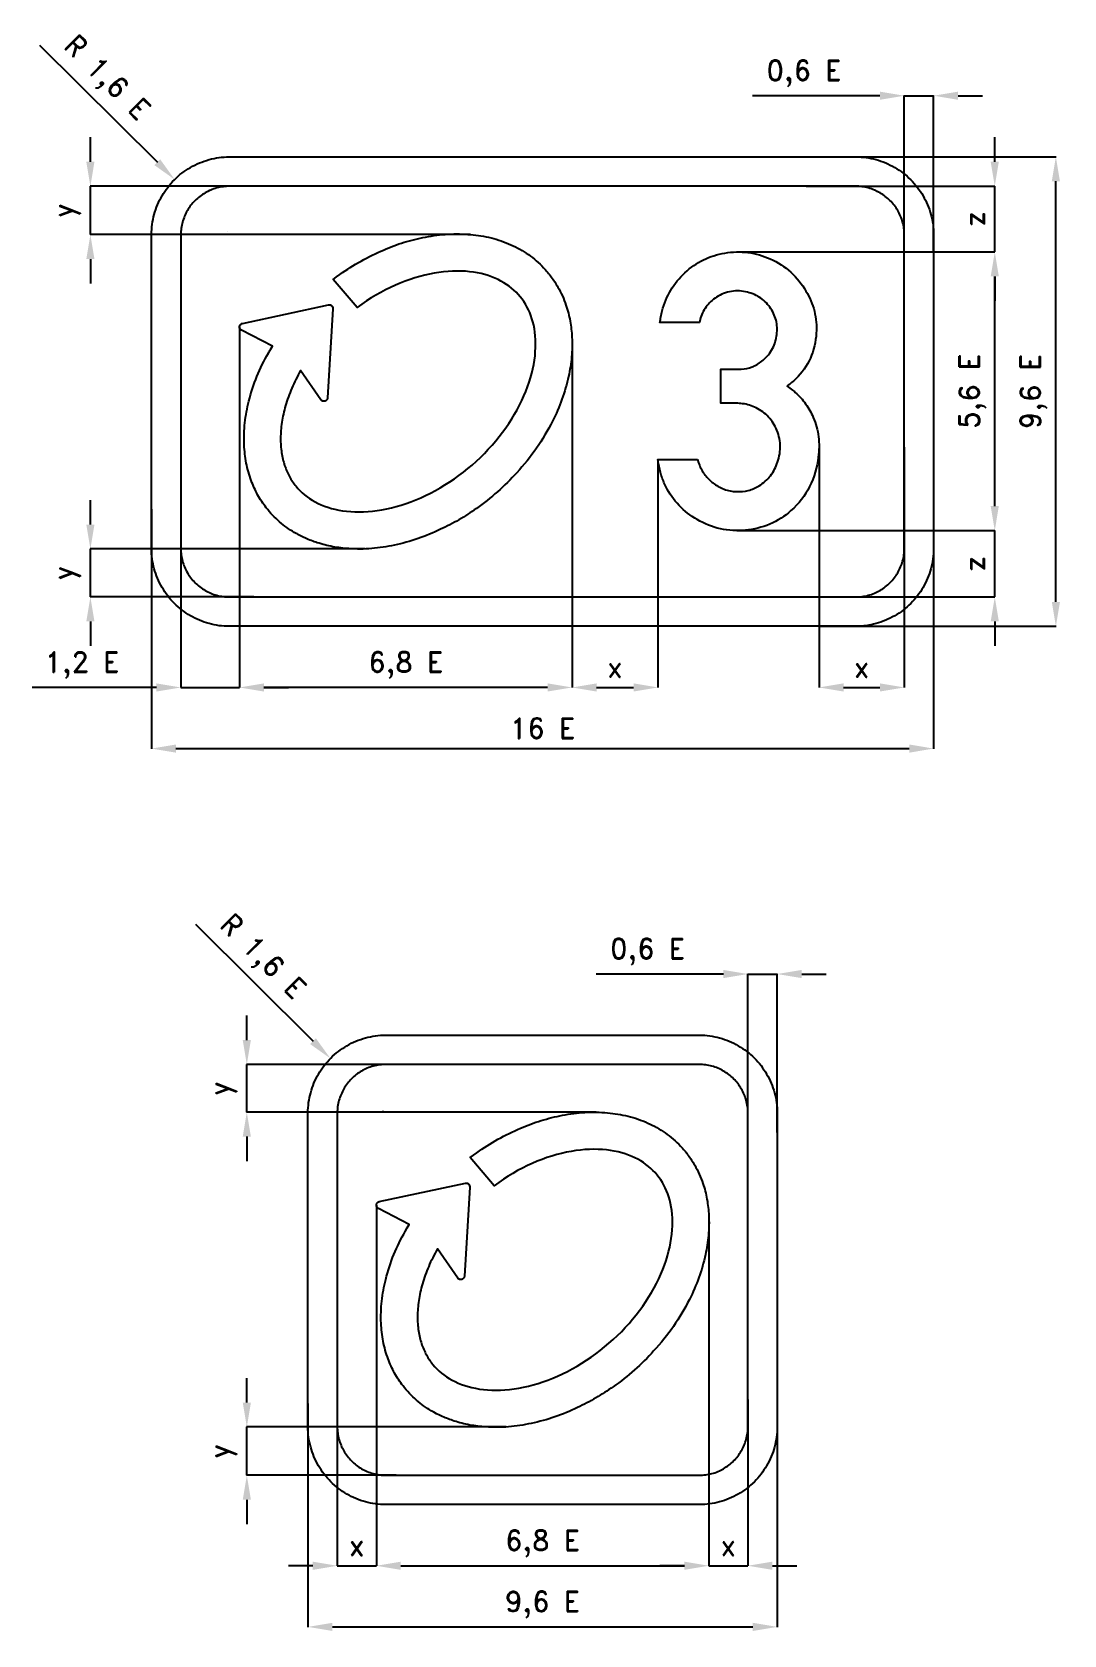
# Model space of a CAD drawing. Header units: millimetres. Extents: x -314 to 953, y 1822 to 3788.
import ezdxf

# ---------------------------------------------------------------- set-up
doc = ezdxf.new("R2010")
doc.units = ezdxf.units.MM
doc.header["$LTSCALE"] = 5
doc.layers.add('Kóty', color=2, linetype='Continuous')
doc.layers.add('Značka', color=7, linetype='Continuous')
doc.styles.get("Standard").update_dxf_attribs({"font": 'romand.shx', "height": 25})
doc.dimstyles.get("Standard").update_dxf_attribs({"dimtxt": 25, "dimasz": 30, "dimexe": 0.18, "dimexo": 0.0625, "dimgap": 12.5, "dimtad": 1, "dimdec": 0, "dimzin": 0, "dimdsep": 46, "dimtxsty": 'Standard', "dimcen": 0.09, "dimadec": 0, "dimazin": 0, "dimtfac": 1, "dimtdec": 0, "dimtofl": 0, "dimtmove": 0, "dimatfit": 3, "dimfxl": 1, "dimtolj": 1, "dimtzin": 0, "dimarcsym": 0})

msp = doc.modelspace()

# ---------------------------------------------------------------- texts
at = {"layer": 'Kóty', "char_height": 25, "attachment_point": 5, "rotation": 90}
for insert in [(-271.4, 3569.3), (-271.4, 3124.5)]:
    msp.add_mtext('\\A1;y', dxfattribs=dict(at, insert=insert))

# ---------------------------------------------------------------- blocks, each defined once
blk = doc.blocks.new('*D0')
at = {"layer": 'Defpoints', "color": 0, "transparency": 16777216}
for p in [(-138.8, 3607.2), (-74.3, 3543)]:
    blk.add_point(p, dxfattribs=at)
at = {"layer": 'Kóty', "color": 0, "lineweight": -2, "transparency": 16777216}
for p, q in [((-304.5, 3772.1), (-160, 3628.3)), ((-74.4, 3543), (-74.2, 3543)), ((-74.3, 3542.9), (-74.3, 3543.1))]:
    blk.add_line(p, q, dxfattribs=at)
at = {"layer": 'Kóty', "color": 0, "transparency": 16777216}
blk.add_solid([(-156.5, 3631.9), (-163.6, 3624.8), (-138.8, 3607.2)], dxfattribs=at)
at = {"layer": 'Kóty', "color": 0, "transparency": 16777216, "insert": (-223.6, 3730.2), "char_height": 25, "attachment_point": 5, "rotation": 315.1372}
blk.add_mtext('\\A1;R 1,6 E', dxfattribs=at)
blk = doc.blocks.new('*D2')
at = {"layer": 'Defpoints', "color": 0, "transparency": 16777216}
for p in [(550.7, 3518.4), (867.8, 3518.4), (551.4, 3176.5)]:
    blk.add_point(p, dxfattribs=at)
at = {"layer": 'Kóty', "color": 0, "lineweight": -2, "transparency": 16777216}
for p, q in [((550.7, 3518.4), (868, 3518.4)), ((867.8, 3206.5), (867.8, 3488.4)), ((551.4, 3176.5), (868, 3176.5))]:
    blk.add_line(p, q, dxfattribs=at)
at = {"layer": 'Kóty', "color": 0, "transparency": 16777216}
for points in [[(862.8, 3488.4), (872.8, 3488.4), (867.8, 3518.4)], [(862.8, 3206.5), (872.8, 3206.5), (867.8, 3176.5)]]:
    blk.add_solid(points, dxfattribs=at)
at = {"layer": 'Kóty', "color": 0, "transparency": 16777216, "insert": (840.4, 3347.4), "char_height": 25, "attachment_point": 5, "rotation": 90}
blk.add_mtext('\\A1;5,6 E', dxfattribs=at)
blk = doc.blocks.new('*D3')
at = {"layer": 'Defpoints', "color": 0, "transparency": 16777216}
for p in [(652.6, 3635), (942.8, 3635), (652.6, 3059)]:
    blk.add_point(p, dxfattribs=at)
at = {"layer": 'Kóty', "color": 0, "lineweight": -2, "transparency": 16777216}
for p, q in [((652.6, 3635), (943, 3635)), ((942.8, 3089), (942.8, 3605)), ((652.6, 3059), (943, 3059))]:
    blk.add_line(p, q, dxfattribs=at)
at = {"layer": 'Kóty', "color": 0, "transparency": 16777216}
for points in [[(937.8, 3605), (947.8, 3605), (942.8, 3635)], [(937.8, 3089), (947.8, 3089), (942.8, 3059)]]:
    blk.add_solid(points, dxfattribs=at)
at = {"layer": 'Kóty', "color": 0, "transparency": 16777216, "insert": (915.4, 3347), "char_height": 25, "attachment_point": 5, "rotation": 90}
blk.add_mtext('\\A1;9,6 E', dxfattribs=at)
blk = doc.blocks.new('*D4')
at = {"layer": 'Defpoints', "color": 0, "transparency": 16777216}
for p in [(349.1, 3401.5), (454.4, 3263.7), (454.4, 2984)]:
    blk.add_point(p, dxfattribs=at)
at = {"layer": 'Kóty', "color": 0, "lineweight": -2, "transparency": 16777216}
for p, q in [((349.1, 3401.5), (349.1, 2983.8)), ((454.4, 3263.6), (454.4, 2983.8)), ((379.1, 2984), (424.4, 2984))]:
    blk.add_line(p, q, dxfattribs=at)
at = {"layer": 'Kóty', "color": 0, "transparency": 16777216}
for points in [[(379.1, 2989), (379.1, 2979), (349.1, 2984)], [(424.4, 2989), (424.4, 2979), (454.4, 2984)]]:
    blk.add_solid(points, dxfattribs=at)
at = {"layer": 'Kóty', "color": 0, "transparency": 16777216, "insert": (401.7, 3009), "char_height": 25, "attachment_point": 5}
blk.add_mtext('\\A1;x', dxfattribs=at)
blk = doc.blocks.new('*D5')
at = {"layer": 'Defpoints', "color": 0, "transparency": 16777216}
for p in [(652.2, 3279), (756.8, 3279), (756.8, 2984)]:
    blk.add_point(p, dxfattribs=at)
at = {"layer": 'Kóty', "color": 0, "lineweight": -2, "transparency": 16777216}
for p, q in [((652.2, 3279), (652.2, 2983.8)), ((756.8, 3279), (756.8, 2983.8)), ((682.2, 2984), (726.8, 2984))]:
    blk.add_line(p, q, dxfattribs=at)
at = {"layer": 'Kóty', "color": 0, "transparency": 16777216}
for points in [[(682.2, 2989), (682.2, 2979), (652.2, 2984)], [(726.8, 2989), (726.8, 2979), (756.8, 2984)]]:
    blk.add_solid(points, dxfattribs=at)
at = {"layer": 'Kóty', "color": 0, "transparency": 16777216, "insert": (704.5, 3009), "char_height": 25, "attachment_point": 5}
blk.add_mtext('\\A1;x', dxfattribs=at)
blk = doc.blocks.new('*D6')
at = {"layer": 'Defpoints', "color": 0, "transparency": 16777216}
for p in [(756.8, 3710), (756.8, 3519.8), (792.8, 3519.8)]:
    blk.add_point(p, dxfattribs=at)
at = {"layer": 'Kóty', "color": 0, "lineweight": -2, "transparency": 16777216}
for p, q in [((726.8, 3710), (570.6, 3710)), ((756.8, 3519.8), (756.8, 3710.1)), ((792.8, 3519.8), (792.8, 3710.1)), ((822.8, 3710), (852.8, 3710))]:
    blk.add_line(p, q, dxfattribs=at)
at = {"layer": 'Kóty', "color": 0, "transparency": 16777216}
for points in [[(726.8, 3715), (726.8, 3705), (756.8, 3710)], [(822.8, 3715), (822.8, 3705), (792.8, 3710)]]:
    blk.add_solid(points, dxfattribs=at)
at = {"layer": 'Kóty', "color": 0, "transparency": 16777216, "insert": (633.7, 3737.3), "char_height": 25, "attachment_point": 5}
blk.add_mtext('\\A1;0,6 E', dxfattribs=at)
blk = doc.blocks.new('*D7')
at = {"layer": 'Defpoints', "color": 0, "transparency": 16777216}
for p in [(-167.2, 3202.7), (792.8, 3202.7), (792.8, 2909)]:
    blk.add_point(p, dxfattribs=at)
at = {"layer": 'Kóty', "color": 0, "lineweight": -2, "transparency": 16777216}
for p, q in [((-167.2, 3202.7), (-167.2, 2908.8)), ((792.8, 3202.7), (792.8, 2908.8)), ((-137.2, 2909), (762.8, 2909))]:
    blk.add_line(p, q, dxfattribs=at)
at = {"layer": 'Kóty', "color": 0, "transparency": 16777216}
for points in [[(-137.2, 2914), (-137.2, 2904), (-167.2, 2909)], [(762.8, 2914), (762.8, 2904), (792.8, 2909)]]:
    blk.add_solid(points, dxfattribs=at)
at = {"layer": 'Kóty', "color": 0, "transparency": 16777216, "insert": (312.8, 2934), "char_height": 25, "attachment_point": 5}
blk.add_mtext('\\A1;16 E', dxfattribs=at)
blk = doc.blocks.new('*D8')
at = {"layer": 'Defpoints', "color": 0, "transparency": 16777216}
for p in [(52.4, 2528.8), (117.1, 2464.3)]:
    blk.add_point(p, dxfattribs=at)
at = {"layer": 'Kóty', "color": 0, "lineweight": -2, "transparency": 16777216}
for p, q in [((-113.3, 2693.7), (31.1, 2549.9)), ((117, 2464.3), (117.2, 2464.3)), ((117.1, 2464.2), (117.1, 2464.4))]:
    blk.add_line(p, q, dxfattribs=at)
at = {"layer": 'Kóty', "color": 0, "transparency": 16777216}
blk.add_solid([(34.6, 2553.5), (27.6, 2546.4), (52.4, 2528.8)], dxfattribs=at)
at = {"layer": 'Kóty', "color": 0, "transparency": 16777216, "insert": (-32.4, 2651.8), "char_height": 25, "attachment_point": 5, "rotation": 315.1342}
blk.add_mtext('\\A1;R 1,6 E', dxfattribs=at)
blk = doc.blocks.new('*D9')
at = {"layer": 'Defpoints', "color": 0, "transparency": 16777216}
for p in [(564.8, 2632.4), (564.8, 2437.8), (600.8, 2437.8)]:
    blk.add_point(p, dxfattribs=at)
at = {"layer": 'Kóty', "color": 0, "lineweight": -2, "transparency": 16777216}
for p, q in [((534.8, 2632.4), (378.6, 2632.4)), ((564.8, 2437.9), (564.8, 2632.6)), ((600.8, 2437.9), (600.8, 2632.6)), ((630.8, 2632.4), (660.8, 2632.4))]:
    blk.add_line(p, q, dxfattribs=at)
at = {"layer": 'Kóty', "color": 0, "transparency": 16777216}
for points in [[(534.8, 2637.4), (534.8, 2627.4), (564.8, 2632.4)], [(630.8, 2637.4), (630.8, 2627.4), (600.8, 2632.4)]]:
    blk.add_solid(points, dxfattribs=at)
at = {"layer": 'Kóty', "color": 0, "transparency": 16777216, "insert": (441.7, 2659.8), "char_height": 25, "attachment_point": 5}
blk.add_mtext('\\A1;0,6 E', dxfattribs=at)
blk = doc.blocks.new('*D10')
at = {"layer": 'Defpoints', "color": 0, "transparency": 16777216}
for p in [(108.8, 2349.1), (516.8, 2336), (516.8, 1906.4)]:
    blk.add_point(p, dxfattribs=at)
at = {"layer": 'Kóty', "color": 0, "lineweight": -2, "transparency": 16777216}
for p, q in [((108.8, 2349), (108.8, 1906.2)), ((516.8, 2336), (516.8, 1906.2)), ((138.8, 1906.4), (486.8, 1906.4))]:
    blk.add_line(p, q, dxfattribs=at)
at = {"layer": 'Kóty', "color": 0, "transparency": 16777216}
for points in [[(138.8, 1911.4), (138.8, 1901.4), (108.8, 1906.4)], [(486.8, 1911.4), (486.8, 1901.4), (516.8, 1906.4)]]:
    blk.add_solid(points, dxfattribs=at)
at = {"layer": 'Kóty', "color": 0, "transparency": 16777216, "insert": (312.8, 1933.8), "char_height": 25, "attachment_point": 5}
blk.add_mtext('\\A1;6,8 E', dxfattribs=at)
blk = doc.blocks.new('*D11')
at = {"layer": 'Defpoints', "color": 0, "transparency": 16777216}
for p in [(24.8, 2105.6), (600.8, 2105.6), (600.8, 1831.4)]:
    blk.add_point(p, dxfattribs=at)
at = {"layer": 'Kóty', "color": 0, "lineweight": -2, "transparency": 16777216}
for p, q in [((24.8, 2105.5), (24.8, 1831.2)), ((600.8, 2105.5), (600.8, 1831.2)), ((54.8, 1831.4), (570.8, 1831.4))]:
    blk.add_line(p, q, dxfattribs=at)
at = {"layer": 'Kóty', "color": 0, "transparency": 16777216}
for points in [[(54.8, 1836.4), (54.8, 1826.4), (24.8, 1831.4)], [(570.8, 1836.4), (570.8, 1826.4), (600.8, 1831.4)]]:
    blk.add_solid(points, dxfattribs=at)
at = {"layer": 'Kóty', "color": 0, "transparency": 16777216, "insert": (312.8, 1858.8), "char_height": 25, "attachment_point": 5}
blk.add_mtext('\\A1;9,6 E', dxfattribs=at)
blk = doc.blocks.new('*D12')
at = {"layer": 'Defpoints', "color": 0, "transparency": 16777216}
for p in [(-50.2, 2521.4), (125.9, 2521.4), (378.6, 2462.9)]:
    blk.add_point(p, dxfattribs=at)
at = {"layer": 'Kóty', "color": 0, "lineweight": -2, "transparency": 16777216}
for p, q in [((-50.2, 2551.4), (-50.2, 2581.4)), ((125.9, 2521.4), (-50.4, 2521.4)), ((378.6, 2462.9), (-50.4, 2462.9)), ((-50.2, 2432.9), (-50.2, 2402.9))]:
    blk.add_line(p, q, dxfattribs=at)
at = {"layer": 'Kóty', "color": 0, "transparency": 16777216}
for points in [[(-55.2, 2551.4), (-45.2, 2551.4), (-50.2, 2521.4)], [(-55.2, 2432.9), (-45.2, 2432.9), (-50.2, 2462.9)]]:
    blk.add_solid(points, dxfattribs=at)
at = {"layer": 'Kóty', "color": 0, "transparency": 16777216, "insert": (-79.4, 2492.1), "char_height": 25, "attachment_point": 5, "rotation": 90}
blk.add_mtext('\\A1;y', dxfattribs=at)
blk = doc.blocks.new('*D13')
at = {"layer": 'Defpoints', "color": 0, "transparency": 16777216}
for p in [(-50.2, 2076.7), (268.2, 2076.7), (133.4, 2017.4)]:
    blk.add_point(p, dxfattribs=at)
at = {"layer": 'Kóty', "color": 0, "lineweight": -2, "transparency": 16777216}
for p, q in [((-50.2, 2106.7), (-50.2, 2136.7)), ((268.2, 2076.7), (-50.4, 2076.7)), ((133.3, 2017.4), (-50.4, 2017.4)), ((-50.2, 1987.4), (-50.2, 1957.4))]:
    blk.add_line(p, q, dxfattribs=at)
at = {"layer": 'Kóty', "color": 0, "transparency": 16777216}
for points in [[(-55.2, 2106.7), (-45.2, 2106.7), (-50.2, 2076.7)], [(-55.2, 1987.4), (-45.2, 1987.4), (-50.2, 2017.4)]]:
    blk.add_solid(points, dxfattribs=at)
at = {"layer": 'Kóty', "color": 0, "transparency": 16777216, "insert": (-79.4, 2047), "char_height": 25, "attachment_point": 5, "rotation": 90}
blk.add_mtext('\\A1;y', dxfattribs=at)
blk = doc.blocks.new('*D14')
at = {"layer": 'Defpoints', "color": 0, "transparency": 16777216}
for p in [(60.8, 2120.5), (108.8, 2120.5), (108.8, 1906.4)]:
    blk.add_point(p, dxfattribs=at)
at = {"layer": 'Kóty', "color": 0, "lineweight": -2, "transparency": 16777216}
for p, q in [((60.8, 2120.4), (60.8, 1906.2)), ((108.8, 2120.4), (108.8, 1906.2)), ((30.8, 1906.4), (0.8, 1906.4)), ((138.8, 1906.4), (168.8, 1906.4))]:
    blk.add_line(p, q, dxfattribs=at)
at = {"layer": 'Kóty', "color": 0, "transparency": 16777216}
for points in [[(30.8, 1911.4), (30.8, 1901.4), (60.8, 1906.4)], [(138.8, 1911.4), (138.8, 1901.4), (108.8, 1906.4)]]:
    blk.add_solid(points, dxfattribs=at)
at = {"layer": 'Kóty', "color": 0, "transparency": 16777216, "insert": (84.8, 1931.4), "char_height": 25, "attachment_point": 5}
blk.add_mtext('\\A1;x', dxfattribs=at)
blk = doc.blocks.new('*D15')
at = {"layer": 'Defpoints', "color": 0, "transparency": 16777216}
for p in [(516.8, 2110.3), (564.8, 2110.3), (564.8, 1906.4)]:
    blk.add_point(p, dxfattribs=at)
at = {"layer": 'Kóty', "color": 0, "lineweight": -2, "transparency": 16777216}
for p, q in [((516.8, 2110.2), (516.8, 1906.2)), ((564.8, 2110.2), (564.8, 1906.2)), ((486.8, 1906.4), (456.8, 1906.4)), ((594.8, 1906.4), (624.8, 1906.4))]:
    blk.add_line(p, q, dxfattribs=at)
at = {"layer": 'Kóty', "color": 0, "transparency": 16777216}
for points in [[(486.8, 1911.4), (486.8, 1901.4), (516.8, 1906.4)], [(594.8, 1911.4), (594.8, 1901.4), (564.8, 1906.4)]]:
    blk.add_solid(points, dxfattribs=at)
at = {"layer": 'Kóty', "color": 0, "transparency": 16777216, "insert": (540.8, 1931.4), "char_height": 25, "attachment_point": 5}
blk.add_mtext('\\A1;x', dxfattribs=at)
blk = doc.blocks.new('*D16')
at = {"layer": 'Defpoints', "color": 0, "transparency": 16777216}
for p in [(-59.2, 3426.3), (349, 3400.6), (-59.2, 2984)]:
    blk.add_point(p, dxfattribs=at)
at = {"layer": 'Kóty', "color": 0, "lineweight": -2, "transparency": 16777216}
for p, q in [((-59.2, 3426.2), (-59.2, 2983.8)), ((349, 3400.5), (349, 2983.8)), ((319, 2984), (-29.2, 2984))]:
    blk.add_line(p, q, dxfattribs=at)
at = {"layer": 'Kóty', "color": 0, "transparency": 16777216}
for points in [[(-29.2, 2989), (-29.2, 2979), (-59.2, 2984)], [(319, 2989), (319, 2979), (349, 2984)]]:
    blk.add_solid(points, dxfattribs=at)
at = {"layer": 'Kóty', "color": 0, "transparency": 16777216, "insert": (144.9, 3011.3), "char_height": 25, "attachment_point": 5}
blk.add_mtext('\\A1;6,8 E', dxfattribs=at)
blk = doc.blocks.new('*D17')
at = {"layer": 'Defpoints', "color": 0, "transparency": 16777216}
for p in [(-59.2, 3426.8), (-131.2, 3178.5), (-131.2, 2984)]:
    blk.add_point(p, dxfattribs=at)
at = {"layer": 'Kóty', "color": 0, "lineweight": -2, "transparency": 16777216}
for p, q in [((-59.2, 3426.7), (-59.2, 2983.8)), ((-131.2, 3178.5), (-131.2, 2983.8)), ((-161.2, 2984), (-313.8, 2984)), ((-29.2, 2984), (0.8, 2984))]:
    blk.add_line(p, q, dxfattribs=at)
at = {"layer": 'Kóty', "color": 0, "transparency": 16777216}
for points in [[(-161.2, 2989), (-161.2, 2979), (-131.2, 2984)], [(-29.2, 2989), (-29.2, 2979), (-59.2, 2984)]]:
    blk.add_solid(points, dxfattribs=at)
at = {"layer": 'Kóty', "color": 0, "transparency": 16777216, "insert": (-252.5, 3011.3), "char_height": 25, "attachment_point": 5}
blk.add_mtext('\\A1;1,2 E', dxfattribs=at)
blk = doc.blocks.new('*D18')
at = {"layer": 'Defpoints', "color": 0, "transparency": 16777216}
for p in [(636.4, 3599), (867.8, 3599), (636.4, 3518.4)]:
    blk.add_point(p, dxfattribs=at)
at = {"layer": 'Kóty', "color": 0, "lineweight": -2, "transparency": 16777216}
for p, q in [((867.8, 3629), (867.8, 3659)), ((636.4, 3599), (868, 3599)), ((636.4, 3518.4), (868, 3518.4)), ((867.8, 3488.4), (867.8, 3458.4))]:
    blk.add_line(p, q, dxfattribs=at)
at = {"layer": 'Kóty', "color": 0, "transparency": 16777216}
for points in [[(862.8, 3629), (872.8, 3629), (867.8, 3599)], [(862.8, 3488.4), (872.8, 3488.4), (867.8, 3518.4)]]:
    blk.add_solid(points, dxfattribs=at)
at = {"layer": 'Kóty', "color": 0, "transparency": 16777216, "insert": (842.8, 3558.7), "char_height": 25, "attachment_point": 5, "rotation": 90}
blk.add_mtext('\\A1;z', dxfattribs=at)
blk = doc.blocks.new('*D19')
at = {"layer": 'Defpoints', "color": 0, "transparency": 16777216}
for p in [(681.3, 3176.5), (681.3, 3095), (867.8, 3095)]:
    blk.add_point(p, dxfattribs=at)
at = {"layer": 'Kóty', "color": 0, "lineweight": -2, "transparency": 16777216}
for p, q in [((867.8, 3206.5), (867.8, 3236.5)), ((681.4, 3176.5), (868, 3176.5)), ((681.4, 3095), (868, 3095)), ((867.8, 3065), (867.8, 3035))]:
    blk.add_line(p, q, dxfattribs=at)
at = {"layer": 'Kóty', "color": 0, "transparency": 16777216}
for points in [[(862.8, 3206.5), (872.8, 3206.5), (867.8, 3176.5)], [(862.8, 3065), (872.8, 3065), (867.8, 3095)]]:
    blk.add_solid(points, dxfattribs=at)
at = {"layer": 'Kóty', "color": 0, "transparency": 16777216, "insert": (842.8, 3135.7), "char_height": 25, "attachment_point": 5, "rotation": 90}
blk.add_mtext('\\A1;z', dxfattribs=at)

# ---------------------------------------------------------------- dimensions: what is measured, and where the dimension line sits
at = {"layer": 'Kóty'}
for center, mpoint, picture, middle in [((-74.3, 3543), (-138.8, 3607.2), '*D0', (-223.6, 3730.2)), ((117.1, 2464.3), (52.4, 2528.8), '*D8', (-32.4, 2651.8))]:
    dim = msp.add_radius_dim(center=center, mpoint=mpoint, text='R 1,6 E', dimstyle='Standard', dxfattribs=at)
    dim.commit()
    dim.dimension.update_dxf_attribs({"geometry": picture, "text_midpoint": middle})
for base, p1, p2, text, picture, middle in [((756.8, 3710), (792.8, 3519.8), (756.8, 3519.8), '0,6 E', '*D6', (633.7, 3737.3)), ((-131.2, 2984), (-59.2, 3426.8), (-131.2, 3178.5), '1,2 E', '*D17', (-252.5, 3011.3)), ((-59.2, 2984), (349, 3400.6), (-59.2, 3426.3), '6,8 E', '*D16', (144.9, 3011.3)), ((454.4, 2984), (349.1, 3401.5), (454.4, 3263.7), 'x', '*D4', (401.7, 3009)), ((756.8, 2984), (652.2, 3279), (756.8, 3279), 'x', '*D5', (704.5, 3009)), ((792.8, 2909), (-167.2, 3202.7), (792.8, 3202.7), '16 E', '*D7', (312.8, 2934)), ((516.8, 1906.4), (108.8, 2349.1), (516.8, 2336), '6,8 E', '*D10', (312.8, 1933.8)), ((108.8, 1906.4), (60.8, 2120.5), (108.8, 2120.5), 'x', '*D14', (84.8, 1931.4)), ((600.8, 1831.4), (24.8, 2105.6), (600.8, 2105.6), '9,6 E', '*D11', (312.8, 1858.8)), ((564.8, 1906.4), (516.8, 2110.3), (564.8, 2110.3), 'x', '*D15', (540.8, 1931.4))]:
    dim = msp.add_linear_dim(base=base, p1=p1, p2=p2, text=text, dimstyle='Standard', dxfattribs=at)
    dim.commit()
    dim.dimension.update_dxf_attribs({"geometry": picture, "text_midpoint": middle})
for base, p1, p2, text, picture, middle in [((867.8, 3599), (636.4, 3518.4), (636.4, 3599), 'z', '*D18', (842.8, 3558.7)), ((942.8, 3635), (652.6, 3059), (652.6, 3635), '9,6 E', '*D3', (915.4, 3347)), ((867.8, 3518.4), (551.4, 3176.5), (550.7, 3518.4), '5,6 E', '*D2', (840.4, 3347.4)), ((867.8, 3095), (681.3, 3176.5), (681.3, 3095), 'z', '*D19', (842.8, 3135.7)), ((-50.2, 2521.4), (378.6, 2462.9), (125.9, 2521.4), 'y', '*D12', (-79.4, 2492.1)), ((-50.2, 2076.7), (133.4, 2017.4), (268.2, 2076.7), 'y', '*D13', (-79.4, 2047))]:
    dim = msp.add_linear_dim(base=base, p1=p1, p2=p2, angle=90, text=text, dimstyle='Standard', dxfattribs=at)
    dim.commit()
    dim.dimension.update_dxf_attribs({"geometry": picture, "text_midpoint": middle})
dim = msp.add_aligned_dim(p1=(600.8, 2437.8), p2=(564.8, 2437.8), distance=-194.6, text='0,6 E', dimstyle='Standard', dxfattribs=at)
dim.commit()
dim.dimension.update_dxf_attribs({"geometry": '*D9', "text_midpoint": (441.7, 2659.8)})

# ---------------------------------------------------------------- linework, layer by layer
at = {"layer": 'Kóty'}
for p, q in [((-242.2, 3629), (-242.2, 3659)), ((-45.4, 3599), (-242.4, 3599)), ((224.4, 3539.6), (-242.4, 3539.6)), ((-242.2, 3509.6), (-242.2, 3479.6)), ((-242.2, 3183.9), (-242.2, 3213.9)), ((95.2, 3153.9), (-242.4, 3153.9)), ((-41.4, 3095), (-242.4, 3095)), ((-242.2, 3065), (-242.2, 3035))]:
    msp.add_line(p, q, dxfattribs=at)
for points in [[(756.8, 3710), (792.8, 3710)], [(-242.2, 3539.6), (-242.2, 3599)], [(867.8, 3518.4), (867.8, 3599)], [(867.8, 3095), (867.8, 3176.5)], [(-242.2, 3095), (-242.2, 3153.9)], [(-131.2, 2984), (-59.1, 2984)], [(564.8, 2632.4), (600.8, 2632.4)], [(-50.2, 2462.9), (-50.2, 2521.4)], [(-50.2, 2017.4), (-50.2, 2076.7)], [(60.8, 1906.4), (108.8, 1906.4)], [(516.8, 1906.4), (564.8, 1906.4)]]:
    msp.add_lwpolyline(points, dxfattribs=at)
for points in [[(-247.2, 3629), (-237.2, 3629), (-242.2, 3599)], [(-247.2, 3509.6), (-237.2, 3509.6), (-242.2, 3539.6)], [(-247.2, 3183.9), (-237.2, 3183.9), (-242.2, 3153.9)], [(-247.2, 3065), (-237.2, 3065), (-242.2, 3095)]]:
    msp.add_solid(points, dxfattribs=at)
at = {"layer": 'Značka', "color": 3}
for points in [[(-71.2, 3059), (-71.6, 3059), (-71.9, 3059, -0.03218), (-84.3, 3059.8, -0.035443), (-96.5, 3062.4, -0.036267), (-108.3, 3066.4, -0.03442), (-119.4, 3072, -0.033722), (-129.7, 3078.9, -0.034084), (-139.1, 3087.1, -0.034209), (-147.3, 3096.4, -0.03423), (-154.2, 3106.7, -0.034044), (-159.8, 3117.9, -0.033412), (-163.8, 3129.6, -0.034127), (-166.4, 3141.8, -0.036745), (-167.2, 3154.2), (-167.2, 3154.6), (-167.2, 3155), (-167.2, 3539), (-167.2, 3539.3), (-167.2, 3539.7, -0.03218), (-166.3, 3552.1, -0.035444), (-163.8, 3564.3, -0.036266), (-159.8, 3576.1, -0.034423), (-154.2, 3587.2, -0.033726), (-147.3, 3597.5, -0.034085), (-139.1, 3606.8, -0.034211), (-129.8, 3615.1, -0.034232), (-119.4, 3622, -0.034046), (-108.3, 3627.5, -0.033415), (-96.5, 3631.6, -0.034131), (-84.3, 3634.1, -0.036748), (-71.9, 3635), (-71.6, 3635), (-71.2, 3635), (696.8, 3635), (697.2, 3635), (697.6, 3635, -0.032183), (710, 3634.1, -0.035441), (722.1, 3631.6, -0.03627), (733.9, 3627.6, -0.03442), (745, 3622, -0.033728), (755.4, 3615.1, -0.034082), (764.7, 3606.8, -0.034208), (772.9, 3597.5, -0.034233), (779.8, 3587.2, -0.034047), (785.4, 3576.1, -0.033414), (789.4, 3564.3, -0.034131), (792, 3552.1, -0.036748), (792.8, 3539.7), (792.8, 3539.3), (792.8, 3539), (792.8, 3155), (792.8, 3154.6), (792.8, 3154.2, -0.032183), (791.9, 3141.8, -0.035441), (789.4, 3129.6, -0.036269), (785.4, 3117.9, -0.034418), (779.8, 3106.7, -0.033724), (772.9, 3096.4, -0.034081), (764.7, 3087.1, -0.034206), (755.4, 3078.8, -0.03423), (745, 3072, -0.034045), (733.9, 3066.4, -0.033412), (722.1, 3062.4, -0.034128), (710, 3059.8, -0.036745), (697.6, 3059), (697.2, 3059), (696.8, 3059), (-71.2, 3059)], [(-71.2, 3059), (-71.6, 3059), (-71.9, 3059, -0.03218), (-84.3, 3059.8, -0.035443), (-96.5, 3062.4, -0.036267), (-108.3, 3066.4, -0.03442), (-119.4, 3072, -0.033722), (-129.7, 3078.9, -0.034084), (-139.1, 3087.1, -0.034209), (-147.3, 3096.4, -0.03423), (-154.2, 3106.7, -0.034044), (-159.8, 3117.9, -0.033412), (-163.8, 3129.6, -0.034127), (-166.4, 3141.8, -0.036745), (-167.2, 3154.2), (-167.2, 3154.6), (-167.2, 3155), (-167.2, 3539), (-167.2, 3539.3), (-167.2, 3539.7, -0.03218), (-166.3, 3552.1, -0.035444), (-163.8, 3564.3, -0.036266), (-159.8, 3576.1, -0.034423), (-154.2, 3587.2, -0.033726), (-147.3, 3597.5, -0.034085), (-139.1, 3606.8, -0.034211), (-129.8, 3615.1, -0.034232), (-119.4, 3622, -0.034046), (-108.3, 3627.5, -0.033415), (-96.5, 3631.6, -0.034131), (-84.3, 3634.1, -0.036748), (-71.9, 3635), (-71.6, 3635), (-71.2, 3635), (696.8, 3635), (697.2, 3635), (697.6, 3635, -0.032183), (710, 3634.1, -0.035441), (722.1, 3631.6, -0.03627), (733.9, 3627.6, -0.03442), (745, 3622, -0.033728), (755.4, 3615.1, -0.034082), (764.7, 3606.8, -0.034208), (772.9, 3597.5, -0.034233), (779.8, 3587.2, -0.034047), (785.4, 3576.1, -0.033414), (789.4, 3564.3, -0.034131), (792, 3552.1, -0.036748), (792.8, 3539.7), (792.8, 3539.3), (792.8, 3539), (792.8, 3155), (792.8, 3154.6), (792.8, 3154.2, -0.032183), (791.9, 3141.8, -0.035441), (789.4, 3129.6, -0.036269), (785.4, 3117.9, -0.034418), (779.8, 3106.7, -0.033724), (772.9, 3096.4, -0.034081), (764.7, 3087.1, -0.034206), (755.4, 3078.8, -0.03423), (745, 3072, -0.034045), (733.9, 3066.4, -0.033412), (722.1, 3062.4, -0.034128), (710, 3059.8, -0.036745), (697.6, 3059), (697.2, 3059), (696.8, 3059), (-71.2, 3059)], [(-71.2, 3095), (696.8, 3095), (697.1, 3095), (697.3, 3095, 0.03218), (705, 3095.5, 0.035443), (712.6, 3097.1, 0.036267), (720, 3099.6, 0.034426), (727, 3103.1, 0.033723), (733.4, 3107.4, 0.034082), (739.2, 3112.5, 0.034204), (744.4, 3118.4, 0.034223), (748.7, 3124.8, 0.034047), (752.2, 3131.8, 0.033416), (754.7, 3139.1, 0.034129), (756.3, 3146.7, 0.036741), (756.8, 3154.5), (756.8, 3154.7), (756.8, 3155), (756.8, 3539), (756.8, 3539.2), (756.8, 3539.4, 0.032179), (756.3, 3547.2, 0.03545), (754.7, 3554.8, 0.036265), (752.2, 3562.2, 0.034416), (748.7, 3569.1, 0.033726), (744.4, 3575.6, 0.034082), (739.2, 3581.4, 0.034203), (733.4, 3586.5, 0.034226), (727, 3590.8, 0.034049), (720, 3594.3, 0.033417), (712.6, 3596.8, 0.034126), (705, 3598.4, 0.036741), (697.3, 3599), (697.1, 3599), (696.8, 3599), (-71.2, 3599), (-71.4, 3599), (-71.7, 3599, 0.032179), (-79.4, 3598.4, 0.03545), (-87, 3596.8, 0.036267), (-94.4, 3594.3, 0.034416), (-101.3, 3590.8, 0.033724), (-107.8, 3586.5, 0.034085), (-113.6, 3581.4, 0.034207), (-118.8, 3575.6, 0.034232), (-123.1, 3569.1, 0.034047), (-126.5, 3562.2, 0.033413), (-129.1, 3554.8, 0.034127), (-130.7, 3547.2, 0.036744), (-131.2, 3539.4), (-131.2, 3539.2), (-131.2, 3539), (-131.2, 3155), (-131.2, 3154.7), (-131.2, 3154.5, 0.03218), (-130.6, 3146.7, 0.035444), (-129.1, 3139.1, 0.036267), (-126.6, 3131.8, 0.034421), (-123.1, 3124.8, 0.033721), (-118.8, 3118.4, 0.034085), (-113.6, 3112.5, 0.034208), (-107.8, 3107.4, 0.034229), (-101.3, 3103.1, 0.034044), (-94.4, 3099.6, 0.033413), (-87, 3097.1, 0.034127), (-79.4, 3095.5, 0.036744), (-71.7, 3095), (-71.4, 3095), (-71.2, 3095)], [(-56.7, 3422.2), (-56.8, 3422.2), (-56.8, 3422.3), (-56.9, 3422.3), (-57, 3422.4), (-57.1, 3422.4), (-57.1, 3422.4), (-57.1, 3422.4), (-57.1, 3422.4), (-57.2, 3422.5), (-57.2, 3422.5), (-57.3, 3422.5), (-57.3, 3422.6), (-57.4, 3422.6), (-57.4, 3422.6), (-57.5, 3422.7), (-57.5, 3422.7), (-57.5, 3422.7), (-57.5, 3422.7), (-57.5, 3422.7), (-57.5, 3422.7), (-57.6, 3422.8), (-57.6, 3422.8), (-57.7, 3422.8), (-57.7, 3422.9), (-57.7, 3422.9), (-57.8, 3422.9), (-57.8, 3423), (-57.9, 3423), (-57.9, 3423.1), (-57.9, 3423.1), (-58, 3423.1), (-58, 3423.1), (-58, 3423.1), (-58, 3423.1), (-58, 3423.2), (-58, 3423.2), (-58.1, 3423.3), (-58.1, 3423.3), (-58.1, 3423.3), (-58.2, 3423.4), (-58.2, 3423.4), (-58.2, 3423.5), (-58.3, 3423.5), (-58.3, 3423.6), (-58.3, 3423.6), (-58.3, 3423.6), (-58.3, 3423.6), (-58.3, 3423.6), (-58.4, 3423.6), (-58.4, 3423.7), (-58.4, 3423.7), (-58.5, 3423.8), (-58.5, 3423.8), (-58.5, 3423.9), (-58.5, 3423.9), (-58.6, 3424), (-58.6, 3424), (-58.6, 3424.1), (-58.6, 3424.1), (-58.6, 3424.1), (-58.6, 3424.1), (-58.7, 3424.1), (-58.7, 3424.1), (-58.7, 3424.2), (-58.7, 3424.2), (-58.7, 3424.3), (-58.8, 3424.3), (-58.8, 3424.4), (-58.8, 3424.4), (-58.8, 3424.5), (-58.9, 3424.6), (-58.9, 3424.6), (-58.9, 3424.6), (-58.9, 3424.6), (-58.9, 3424.6), (-58.9, 3424.6), (-58.9, 3424.7), (-58.9, 3424.7), (-58.9, 3424.8), (-59, 3424.8), (-59, 3424.9), (-59, 3424.9), (-59, 3425), (-59, 3425.1), (-59, 3425.1), (-59.1, 3425.2), (-59.1, 3425.2), (-59.1, 3425.2), (-59.1, 3425.2), (-59.1, 3425.2), (-59.1, 3425.3), (-59.1, 3425.3), (-59.1, 3425.4), (-59.1, 3425.4), (-59.1, 3425.5), (-59.1, 3425.5), (-59.1, 3425.6), (-59.1, 3425.6), (-59.2, 3425.7), (-59.2, 3425.8), (-59.2, 3425.8), (-59.2, 3425.8), (-59.2, 3425.8), (-59.2, 3425.8), (-59.2, 3425.8), (-59.2, 3425.9), (-59.2, 3425.9), (-59.2, 3426), (-59.2, 3426.1), (-59.2, 3426.1), (-59.2, 3426.2), (-59.2, 3426.2), (-59.2, 3426.3), (-59.2, 3426.4), (-59.2, 3426.4), (-59.2, 3426.4), (-59.2, 3426.4), (-59.2, 3426.4), (-59.2, 3426.4), (-59.2, 3426.5), (-59.2, 3426.5), (-59.2, 3426.6, -0.003328), (-59.2, 3426.6), (-59.2, 3426.7), (-59.2, 3426.8), (-59.1, 3426.8), (-59.1, 3426.9), (-59.1, 3426.9), (-59.1, 3427), (-59.1, 3427), (-59.1, 3427), (-59.1, 3427), (-59.1, 3427), (-59.1, 3427.1), (-59.1, 3427.1), (-59.1, 3427.2), (-59.1, 3427.2), (-59.1, 3427.3), (-59.1, 3427.4), (-59, 3427.4), (-59, 3427.5), (-59, 3427.5), (-59, 3427.5), (-59, 3427.5), (-58.8, 3428.1), (-58.5, 3428.6), (-58.2, 3429.1), (-57.8, 3429.5), (-57.3, 3429.9), (-56.8, 3430.2), (-56.8, 3430.2), (-56.8, 3430.3), (-56.8, 3430.3), (-56.7, 3430.3), (-56.7, 3430.3), (-56.7, 3430.3), (-56.6, 3430.4), (-56.5, 3430.4), (-56.5, 3430.4), (-56.4, 3430.4), (-56.4, 3430.5), (-56.3, 3430.5), (-56.3, 3430.5), (-56.3, 3430.5), (-56.3, 3430.5), (-56.3, 3430.5), (-56.2, 3430.5), (-56.2, 3430.5), (-56.2, 3430.6), (-56.1, 3430.6), (-56.1, 3430.6), (-56, 3430.6), (-55.9, 3430.6), (-55.9, 3430.6), (-55.8, 3430.7), (-55.8, 3430.7), (-55.8, 3430.7), (-55.7, 3430.7), (-55.7, 3430.7), (-55.6, 3430.7), (50, 3453.4), (50.1, 3453.4), (50.1, 3453.4), (50.6, 3453.5), (50.6, 3453.5), (50.6, 3453.5), (50.7, 3453.5), (50.7, 3453.5), (50.7, 3453.5), (50.8, 3453.5), (50.8, 3453.5), (50.9, 3453.5), (50.9, 3453.5), (51, 3453.5), (51, 3453.5), (51.1, 3453.5), (51.1, 3453.5), (51.1, 3453.5), (51.1, 3453.5), (51.1, 3453.5), (51.2, 3453.5), (51.2, 3453.5), (51.3, 3453.5), (51.3, 3453.5), (51.4, 3453.5), (51.4, 3453.5), (51.5, 3453.5), (51.5, 3453.5), (51.6, 3453.4), (51.7, 3453.4), (51.7, 3453.4), (51.7, 3453.4), (51.7, 3453.4), (51.7, 3453.4), (51.7, 3453.4), (51.8, 3453.4), (51.8, 3453.4), (51.9, 3453.4), (51.9, 3453.4), (52, 3453.4), (52, 3453.4), (52.1, 3453.3), (52.2, 3453.3), (52.2, 3453.3), (52.2, 3453.3), (52.2, 3453.3), (52.2, 3453.3), (52.3, 3453.3), (52.3, 3453.3), (52.4, 3453.3), (52.4, 3453.2), (52.4, 3453.2), (52.5, 3453.2), (52.6, 3453.2), (52.6, 3453.2), (52.7, 3453.1), (52.7, 3453.1), (52.8, 3453.1), (52.8, 3453.1), (52.8, 3453.1), (52.8, 3453.1), (52.8, 3453.1), (52.9, 3453.1), (52.9, 3453), (52.9, 3453), (53, 3453), (53, 3453), (53.1, 3452.9), (53.1, 3452.9), (53.2, 3452.9), (53.2, 3452.9), (53.3, 3452.8), (53.3, 3452.8), (53.3, 3452.8), (53.3, 3452.8), (53.3, 3452.8), (53.4, 3452.8), (53.4, 3452.7), (53.4, 3452.7), (53.5, 3452.7), (53.5, 3452.7), (53.6, 3452.6), (53.6, 3452.6), (53.7, 3452.6), (53.7, 3452.5), (53.8, 3452.5), (53.8, 3452.5), (53.8, 3452.5), (53.8, 3452.5), (53.8, 3452.5), (53.8, 3452.4), (53.9, 3452.4), (53.9, 3452.4), (53.9, 3452.3), (54, 3452.3), (54, 3452.2), (54.1, 3452.2), (54.1, 3452.2), (54.2, 3452.1), (54.2, 3452.1), (54.2, 3452.1), (54.2, 3452.1), (54.2, 3452), (54.2, 3452), (54.3, 3452), (54.3, 3452), (54.3, 3451.9), (54.3, 3451.9), (54.4, 3451.9), (54.4, 3451.8), (54.5, 3451.8), (54.5, 3451.7), (54.5, 3451.7), (54.6, 3451.6), (54.6, 3451.6), (54.6, 3451.6), (54.6, 3451.6), (54.6, 3451.6), (54.6, 3451.5), (54.6, 3451.5), (54.7, 3451.5), (54.7, 3451.4), (54.7, 3451.4), (54.8, 3451.3), (54.8, 3451.3), (54.8, 3451.2), (54.8, 3451.2), (54.9, 3451.1), (54.9, 3451.1), (54.9, 3451.1), (54.9, 3451.1), (54.9, 3451.1), (54.9, 3451), (54.9, 3451), (55, 3450.9), (55, 3450.9), (55, 3450.8), (55, 3450.8), (55.1, 3450.7), (55.1, 3450.7), (55.1, 3450.6), (55.1, 3450.6), (55.1, 3450.6), (55.1, 3450.5), (55.1, 3450.5), (55.1, 3450.5), (55.1, 3450.5), (55.2, 3450.4), (55.2, 3450.4), (55.2, 3450.3), (55.2, 3450.3), (55.2, 3450.2), (55.2, 3450.2), (55.3, 3450.1), (55.3, 3450.1), (55.3, 3450), (55.3, 3450), (55.3, 3450), (55.3, 3450), (55.3, 3450), (55.3, 3449.9), (55.3, 3449.9), (55.3, 3449.8), (55.3, 3449.8), (55.3, 3449.7), (55.4, 3449.7), (55.4, 3449.6), (55.4, 3449.5), (55.4, 3449.5), (55.4, 3449.4), (55.4, 3449.4), (55.4, 3449.4), (55.4, 3449.4), (55.4, 3449.4), (55.4, 3449.3), (55.4, 3449.3), (55.4, 3449.2), (55.4, 3449.2), (55.4, 3449.1), (55.4, 3449.1), (55.4, 3449), (55.4, 3448.9), (55.4, 3448.9), (55.4, 3448.8), (55.4, 3448.8), (55.4, 3448.8), (55.4, 3448.7), (55.4, 3448.7), (48.8, 3339.3), (48.8, 3339.3), (48.8, 3339.2), (48.8, 3339.1), (48.8, 3339), (48.7, 3338.4), (48.5, 3337.8), (48.2, 3337.3), (47.9, 3336.8), (47.5, 3336.4), (47, 3336), (46.6, 3335.7), (46, 3335.4), (45.5, 3335.2), (44.9, 3335.1), (44.3, 3335.1), (43.7, 3335.1), (43.7, 3335.1), (43.7, 3335.1), (43.7, 3335.1), (43.6, 3335.1), (43.6, 3335.1), (43.5, 3335.2), (43.5, 3335.2), (43.4, 3335.2), (43.3, 3335.2), (43.3, 3335.2), (43.2, 3335.2), (43.2, 3335.2), (43.2, 3335.2), (43.2, 3335.2), (43.1, 3335.2), (43.1, 3335.2), (43.1, 3335.3), (43, 3335.3), (43, 3335.3), (43, 3335.3), (42.9, 3335.3), (42.8, 3335.3), (42.8, 3335.4), (42.7, 3335.4), (42.7, 3335.4), (42.6, 3335.4), (42.6, 3335.4), (42.6, 3335.4), (42.6, 3335.4), (42.6, 3335.4), (42.5, 3335.5), (42.5, 3335.5), (42.4, 3335.5), (42.4, 3335.5), (42.4, 3335.6), (42.3, 3335.6), (42.3, 3335.6), (42.2, 3335.6), (42.1, 3335.7), (42.1, 3335.7), (42.1, 3335.7), (42.1, 3335.7), (42.1, 3335.7), (42.1, 3335.7), (42, 3335.7), (42, 3335.8), (41.9, 3335.8), (41.9, 3335.8), (41.8, 3335.9), (41.8, 3335.9), (41.8, 3335.9), (41.7, 3336), (41.7, 3336), (41.6, 3336), (41.6, 3336), (41.6, 3336), (41.6, 3336.1), (41.6, 3336.1), (41.5, 3336.1), (41.5, 3336.1), (41.5, 3336.1), (41.4, 3336.2), (41.4, 3336.2), (41.3, 3336.3), (41.3, 3336.3), (41.3, 3336.3), (41.2, 3336.4), (41.2, 3336.4), (41.2, 3336.4), (41.2, 3336.4), (41.1, 3336.4), (41.1, 3336.5), (41.1, 3336.5), (41.1, 3336.5), (41, 3336.6), (41, 3336.6), (41, 3336.6), (40.9, 3336.7), (40.9, 3336.7), (40.9, 3336.8), (40.8, 3336.8), (40.8, 3336.9), (40.8, 3336.9), (40.8, 3336.9), (40.7, 3336.9), (40.7, 3337), (15.7, 3372.7), (14.2, 3370.1), (12.8, 3367.4), (11.4, 3364.7), (10, 3362), (8.7, 3359.3), (7.4, 3356.6), (6.2, 3353.9), (5, 3351.2), (3.9, 3348.5), (2.8, 3345.8), (1.8, 3343.1), (0.8, 3340.5), (-0.1, 3337.8), (-1, 3335.1), (-1.9, 3332.5), (-2.6, 3329.9), (-3.4, 3327.2), (-4.1, 3324.6), (-4.7, 3322), (-5.3, 3319.4), (-5.9, 3316.9), (-6.4, 3314.3), (-6.8, 3311.8), (-7.2, 3309.3), (-7.6, 3306.8), (-7.9, 3304.3), (-8.1, 3301.8), (-8.3, 3299.4), (-8.5, 3297), (-8.6, 3294.6), (-8.7, 3292.2), (-8.8, 3289.9), (-8.8, 3287.6), (-8.7, 3285.3), (-8.6, 3283.1), (-8.5, 3280.9), (-8.3, 3278.7), (-8.1, 3276.5), (-7.8, 3274.4), (-7.5, 3272.3), (-7.2, 3270.2), (-6.8, 3268.1), (-6.4, 3266.1), (-5.9, 3264.1), (-5.5, 3262.2), (-4.9, 3260.3), (-4.4, 3258.4), (-3.8, 3256.5), (-3.2, 3254.7), (-2.5, 3252.9), (-1.8, 3251.1), (-1.1, 3249.4), (-0.3, 3247.7), (0.5, 3246), (1.3, 3244.4), (2.2, 3242.8), (3, 3241.2), (4, 3239.6), (4.9, 3238.1), (5.9, 3236.6), (6.9, 3235.2), (8, 3233.7), (9, 3232.3), (10.2, 3230.9), (12.6, 3228.1), (15.2, 3225.4), (17.9, 3222.8), (20.7, 3220.3), (23.8, 3218), (26.9, 3215.8), (30.2, 3213.6), (33.7, 3211.7), (37.4, 3209.8), (41.2, 3208.1), (45.2, 3206.5), (49.3, 3205), (53.6, 3203.7), (58, 3202.6), (62.6, 3201.6), (67.4, 3200.8), (72.2, 3200.2), (77.3, 3199.7), (82.4, 3199.4), (87.7, 3199.3), (93.1, 3199.5), (98.6, 3199.8), (104.2, 3200.3), (109.9, 3201), (115.6, 3201.9), (121.5, 3203), (127.4, 3204.4), (133.3, 3205.9), (139.3, 3207.6), (145.3, 3209.6), (151.3, 3211.8), (157.3, 3214.1), (163.3, 3216.7), (169.3, 3219.4), (175.3, 3222.4), (181.3, 3225.5), (187.2, 3228.9), (193, 3232.4), (198.8, 3236.1), (204.5, 3239.9), (210.1, 3243.9), (215.6, 3248.1), (221, 3252.5), (226.3, 3256.9), (231.5, 3261.6), (236.6, 3266.3), (241.5, 3271.2), (246.2, 3276.2), (250.9, 3281.3), (255.3, 3286.5), (259.6, 3291.7), (263.7, 3297.1), (267.7, 3302.5), (271.4, 3308), (275, 3313.6), (278.4, 3319.1), (281.6, 3324.8), (284.5, 3330.4), (287.3, 3336), (289.9, 3341.7), (292.2, 3347.3), (294.4, 3352.9), (296.3, 3358.5), (298, 3364), (299.5, 3369.5), (300.8, 3375), (301.9, 3380.3), (302.8, 3385.6), (303.5, 3390.8), (303.9, 3395.9), (304.2, 3400.9), (304.3, 3405.8), (304.1, 3410.5), (303.8, 3415.2), (303.3, 3419.7), (302.7, 3424.1), (301.9, 3428.3), (300.9, 3432.4), (299.7, 3436.4), (298.4, 3440.2), (297, 3443.9), (295.4, 3447.5), (293.6, 3450.9), (291.8, 3454.2), (289.8, 3457.4), (287.6, 3460.5), (285.3, 3463.4), (282.9, 3466.2), (280.3, 3468.9), (277.6, 3471.5), (274.7, 3473.9), (271.7, 3476.3), (268.5, 3478.5), (265.2, 3480.6), (261.7, 3482.6), (258.1, 3484.5), (254.3, 3486.2), (250.3, 3487.8), (246.2, 3489.3), (241.9, 3490.6), (237.4, 3491.7), (232.8, 3492.7), (228.1, 3493.5), (223.2, 3494.1), (218.2, 3494.6), (213, 3494.8), (207.7, 3494.9), (202.3, 3494.8), (196.8, 3494.5), (191.2, 3494), (185.5, 3493.3), (179.8, 3492.4), (174, 3491.2), (168.1, 3489.9), (162.1, 3488.4), (156.2, 3486.6), (150.2, 3484.7), (144.1, 3482.5), (138.1, 3480.1), (132.1, 3477.6), (126.1, 3474.8), (120.1, 3471.8), (114.2, 3468.7), (108.3, 3465.4), (102.4, 3461.9), (96.7, 3458.2), (91, 3454.3), (85.4, 3450.3), (55.9, 3484.7), (60, 3487.7), (64.1, 3490.7, -0.026815), (90, 3507.2, -0.029815), (117.7, 3520.7, -0.028285), (143, 3530.2, -0.029684), (169.3, 3536.6, -0.033489), (196.8, 3540.1, -0.038728), (224.5, 3539.6, -0.040907), (249.7, 3535.6, -0.0471), (273.9, 3527.1, -0.049419), (295.4, 3515.1, -0.053293), (314, 3498.9, -0.03282), (323.5, 3487.7, -0.031512), (331.5, 3475.3, -0.025192), (337.1, 3464.4, -0.024217), (341.5, 3453, -0.037353), (346.6, 3433.6, -0.034389), (348.8, 3413.6, -0.037406), (348.4, 3389.5, -0.032616), (344.6, 3365.6, -0.0349), (336.6, 3337.5, -0.031154), (325, 3310.8, -0.037352), (305.3, 3277.5, -0.034583), (281.1, 3247.5, -0.028709), (257.5, 3224.1, -0.028811), (231.5, 3203.6, -0.022404), (210.2, 3189.8, -0.02289), (187.7, 3178, -0.028898), (159.9, 3166.6, -0.032129), (130.9, 3158.6, -0.03383), (103.1, 3154.4, -0.039107), (75.1, 3154.3, -0.030866), (55.4, 3156.7, -0.033752), (36.2, 3161.6, -0.014672), (28.9, 3164.1, -0.016368), (21.7, 3167.1, -0.006438), (18.2, 3168.8, -0.002144), (14.8, 3170.5, -0.002027), (11.4, 3172.3, -0.006082), (8.1, 3174.2, -0.023683), (-1.2, 3180.2, -0.024144), (-9.9, 3187.1, -0.026259), (-18.6, 3195.4, -0.026165), (-26.4, 3204.5, -0.040574), (-36.9, 3220.4, -0.039313), (-44.7, 3237.8, -0.043193), (-50.8, 3259.3, -0.038294), (-53.4, 3281.6, -0.040961), (-52.5, 3308.7, -0.035091), (-47.6, 3335.4, -0.037269), (-37.8, 3365.7, -0.036284), (-23.7, 3394.3, -0.004156), (-21.3, 3398.5), (-18.8, 3402.7), (-56.7, 3422.2)], [(502.9, 3263.7), (504.2, 3259.7, 0.016114), (505.7, 3255.9, 0.066966), (512.4, 3244.4, 0.067348), (522, 3235, 0.079617), (535.6, 3227.3, 0.083502), (550.8, 3224.3, 0.078726), (565.3, 3225.7, 0.077307), (578.6, 3231.5, 0.094871), (592.5, 3243.8, 0.087407), (601.2, 3260.4, 0.097387), (604.4, 3281.4, 0.104439), (599.3, 3301.9, 0.094858), (588.5, 3317.5, 0.095662), (572.8, 3328, 0.045598), (564.6, 3330.9, 0.043317), (556.2, 3332.3, 0.0071), (554.3, 3332.5), (552.3, 3332.6), (531.6, 3332.6), (531.6, 3374.6), (553.1, 3374.6, 0.003333), (554.9, 3374.5, 0.009976), (556.7, 3374.5, 0.089506), (569.9, 3377.2, 0.078179), (581.8, 3384.2, 0.098563), (593.9, 3397.7, 0.099799), (599.9, 3414.8, 0.096867), (599.8, 3432.4, 0.09869), (593, 3448.6, 0.10056), (580.7, 3461.6, 0.097637), (564.2, 3468.9, 0.106012), (544.6, 3469.9, 0.108976), (526.3, 3462.7, 0.096322), (513.5, 3450.9, 0.100255), (506.2, 3435.4), (505.8, 3433.5), (505.3, 3431.6), (456.7, 3431.6, -0.004905), (458, 3438.9, -0.014649), (459.6, 3446.1, -0.070912), (470.1, 3471.4, -0.076589), (487.6, 3492.8, -0.078961), (510.2, 3508.6, -0.076376), (536.5, 3516.9, -0.077801), (564.9, 3517.6, -0.077971), (592.2, 3509.7, -0.081009), (617.4, 3493.5, -0.080996), (636.1, 3470.3, -0.076304), (646.4, 3445.6, -0.079821), (648.7, 3418.7, -0.092082), (641.5, 3388.1, -0.105091), (623.7, 3362.8, -0.02058), (618.5, 3358.1, -0.00688), (613, 3353.6), (618.1, 3349.9, -0.015062), (623, 3345.9, -0.058051), (635.7, 3332, -0.058894), (645, 3315.4, -0.074885), (651.5, 3291.6, -0.064098), (651.2, 3266.5, -0.089412), (640.6, 3230.4, -0.101882), (617.7, 3201, -0.087335), (591.7, 3184.3, -0.080967), (561.7, 3177.1, -0.079651), (531, 3178.7, -0.082662), (502.6, 3189.9, -0.076823), (480.3, 3207.4, -0.076586), (464.2, 3230.6, -0.041096), (458.5, 3244.3, -0.040365), (455.1, 3258.6), (454.8, 3261.2), (454.4, 3263.7), (502.9, 3263.7)], [(120.8, 1981.4), (120.4, 1981.4), (120.1, 1981.4, -0.032183), (107.7, 1982.3, -0.035441), (95.5, 1984.8, -0.036269), (83.7, 1988.8, -0.034418), (72.6, 1994.4, -0.033723), (62.3, 2001.3, -0.034082), (52.9, 2009.5, -0.034205), (44.7, 2018.9, -0.03423), (37.8, 2029.2, -0.034044), (32.2, 2040.3, -0.03341), (28.2, 2052.1, -0.034127), (25.6, 2064.3, -0.036744), (24.8, 2076.7), (24.8, 2077), (24.8, 2077.4), (24.8, 2461.4), (24.8, 2461.8), (24.8, 2462.2, -0.032179), (25.7, 2474.6, -0.035443), (28.2, 2486.8, -0.036266), (32.2, 2498.5, -0.03442), (37.8, 2509.6, -0.03372), (44.7, 2520, -0.034079), (52.9, 2529.3, -0.034216), (62.2, 2537.5, -0.034236), (72.6, 2544.4, -0.034045), (83.7, 2550, -0.033402), (95.5, 2554, -0.034122), (107.7, 2556.6, -0.036743), (120.1, 2557.4), (120.4, 2557.4), (120.8, 2557.4), (504.8, 2557.4), (505.2, 2557.4), (505.6, 2557.4, -0.032174), (518, 2556.6, -0.035446), (530.1, 2554, -0.03627), (541.9, 2550, -0.034433), (553, 2544.4, -0.033732), (563.4, 2537.5, -0.034093), (572.7, 2529.3, -0.034211), (580.9, 2520, -0.03423), (587.8, 2509.6, -0.034042), (593.4, 2498.5, -0.03342), (597.4, 2486.8, -0.034129), (600, 2474.6, -0.036747), (600.8, 2462.2), (600.8, 2461.8), (600.8, 2461.4), (600.8, 2077.4), (600.8, 2077), (600.8, 2076.7, -0.032183), (599.9, 2064.3, -0.035441), (597.4, 2052.1, -0.03627), (593.4, 2040.3, -0.03442), (587.8, 2029.2, -0.033728), (580.9, 2018.9, -0.034082), (572.7, 2009.5, -0.034208), (563.4, 2001.3, -0.034233), (553, 1994.4, -0.034047), (541.9, 1988.8, -0.033415), (530.1, 1984.8, -0.034132), (518, 1982.3, -0.036748), (505.6, 1981.4), (505.2, 1981.4), (504.8, 1981.4), (120.8, 1981.4)], [(120.8, 1981.4), (120.4, 1981.4), (120.1, 1981.4, -0.032183), (107.7, 1982.3, -0.035441), (95.5, 1984.8, -0.036269), (83.7, 1988.8, -0.034418), (72.6, 1994.4, -0.033723), (62.3, 2001.3, -0.034082), (52.9, 2009.5, -0.034205), (44.7, 2018.9, -0.03423), (37.8, 2029.2, -0.034044), (32.2, 2040.3, -0.03341), (28.2, 2052.1, -0.034127), (25.6, 2064.3, -0.036744), (24.8, 2076.7), (24.8, 2077), (24.8, 2077.4), (24.8, 2461.4), (24.8, 2461.8), (24.8, 2462.2, -0.032179), (25.7, 2474.6, -0.035443), (28.2, 2486.8, -0.036266), (32.2, 2498.5, -0.03442), (37.8, 2509.6, -0.03372), (44.7, 2520, -0.034079), (52.9, 2529.3, -0.034216), (62.2, 2537.5, -0.034236), (72.6, 2544.4, -0.034045), (83.7, 2550, -0.033402), (95.5, 2554, -0.034122), (107.7, 2556.6, -0.036743), (120.1, 2557.4), (120.4, 2557.4), (120.8, 2557.4), (504.8, 2557.4), (505.2, 2557.4), (505.6, 2557.4, -0.032174), (518, 2556.6, -0.035446), (530.1, 2554, -0.03627), (541.9, 2550, -0.034433), (553, 2544.4, -0.033732), (563.4, 2537.5, -0.034093), (572.7, 2529.3, -0.034211), (580.9, 2520, -0.03423), (587.8, 2509.6, -0.034042), (593.4, 2498.5, -0.03342), (597.4, 2486.8, -0.034129), (600, 2474.6, -0.036747), (600.8, 2462.2), (600.8, 2461.8), (600.8, 2461.4), (600.8, 2077.4), (600.8, 2077), (600.8, 2076.7, -0.032183), (599.9, 2064.3, -0.035441), (597.4, 2052.1, -0.03627), (593.4, 2040.3, -0.03442), (587.8, 2029.2, -0.033728), (580.9, 2018.9, -0.034082), (572.7, 2009.5, -0.034208), (563.4, 2001.3, -0.034233), (553, 1994.4, -0.034047), (541.9, 1988.8, -0.033415), (530.1, 1984.8, -0.034132), (518, 1982.3, -0.036748), (505.6, 1981.4), (505.2, 1981.4), (504.8, 1981.4), (120.8, 1981.4)], [(120.8, 2017.4), (504.8, 2017.4), (505.1, 2017.4), (505.3, 2017.4, 0.032179), (513, 2018, 0.035449), (520.6, 2019.5, 0.036267), (528, 2022, 0.034421), (535, 2025.5, 0.033726), (541.4, 2029.9, 0.034082), (547.2, 2035, 0.034203), (552.4, 2040.8, 0.034226), (556.7, 2047.3, 0.034049), (560.2, 2054.2, 0.033417), (562.7, 2061.6, 0.034126), (564.3, 2069.2, 0.036741), (564.8, 2077), (564.8, 2077.2), (564.8, 2077.4), (564.8, 2461.4), (564.8, 2461.7), (564.8, 2461.9, 0.03218), (564.3, 2469.6, 0.035452), (562.7, 2477.3, 0.036272), (560.2, 2484.6, 0.03441), (556.7, 2491.6, 0.033714), (552.4, 2498, 0.034082), (547.2, 2503.9, 0.034209), (541.4, 2509, 0.034232), (535, 2513.3, 0.034027), (528, 2516.8, 0.033418), (520.6, 2519.3, 0.034111), (513, 2520.9, 0.036749), (505.3, 2521.4), (505.1, 2521.4), (504.8, 2521.4), (120.8, 2521.4), (120.6, 2521.4), (120.3, 2521.4, 0.032179), (112.6, 2520.9, 0.035457), (105, 2519.3, 0.036265), (97.6, 2516.8, 0.034423), (90.7, 2513.3, 0.033732), (84.2, 2509, 0.034078), (78.4, 2503.9, 0.034204), (73.2, 2498, 0.034213), (68.9, 2491.6, 0.034036), (65.5, 2484.6, 0.03341), (62.9, 2477.3, 0.034124), (61.3, 2469.6, 0.036744), (60.8, 2461.9), (60.8, 2461.7), (60.8, 2461.4), (60.8, 2077.4), (60.8, 2077.2), (60.8, 2077, 0.032177), (61.4, 2069.2, 0.035441), (62.9, 2061.6, 0.036269), (65.4, 2054.2, 0.034423), (68.9, 2047.3, 0.033723), (73.2, 2040.8, 0.034083), (78.4, 2035, 0.034203), (84.2, 2029.8, 0.034223), (90.7, 2025.5, 0.034048), (97.6, 2022.1, 0.033416), (105, 2019.5, 0.034129), (112.6, 2017.9, 0.036741), (120.3, 2017.4), (120.6, 2017.4), (120.8, 2017.4)], [(111.3, 2344.7), (111.2, 2344.7), (111.2, 2344.7), (111.1, 2344.8), (111, 2344.8), (110.9, 2344.8), (110.9, 2344.8), (110.9, 2344.9), (110.9, 2344.9), (110.8, 2344.9), (110.8, 2345), (110.7, 2345), (110.7, 2345), (110.6, 2345.1), (110.6, 2345.1), (110.5, 2345.1), (110.5, 2345.2), (110.5, 2345.2), (110.5, 2345.2), (110.5, 2345.2), (110.5, 2345.2), (110.4, 2345.2), (110.4, 2345.3), (110.3, 2345.3), (110.3, 2345.3), (110.3, 2345.4), (110.2, 2345.4), (110.2, 2345.4), (110.1, 2345.5), (110.1, 2345.5), (110.1, 2345.6), (110, 2345.6), (110, 2345.6), (110, 2345.6), (110, 2345.6), (110, 2345.6), (110, 2345.7), (109.9, 2345.7), (109.9, 2345.7), (109.9, 2345.8), (109.8, 2345.8), (109.8, 2345.9), (109.8, 2345.9), (109.7, 2346), (109.7, 2346), (109.7, 2346), (109.7, 2346), (109.7, 2346.1), (109.7, 2346.1), (109.6, 2346.1), (109.6, 2346.1), (109.6, 2346.2), (109.5, 2346.2), (109.5, 2346.3), (109.5, 2346.3), (109.5, 2346.4), (109.4, 2346.4), (109.4, 2346.5), (109.4, 2346.5), (109.4, 2346.5), (109.4, 2346.5), (109.4, 2346.6), (109.3, 2346.6), (109.3, 2346.6), (109.3, 2346.7), (109.3, 2346.7), (109.3, 2346.7), (109.2, 2346.8), (109.2, 2346.8), (109.2, 2346.9), (109.2, 2347), (109.1, 2347), (109.1, 2347.1), (109.1, 2347.1), (109.1, 2347.1), (109.1, 2347.1), (109.1, 2347.1), (109.1, 2347.1), (109.1, 2347.2), (109.1, 2347.2), (109, 2347.3), (109, 2347.3), (109, 2347.4), (109, 2347.5), (109, 2347.5), (109, 2347.6), (108.9, 2347.6), (108.9, 2347.6), (108.9, 2347.7), (108.9, 2347.7), (108.9, 2347.7), (108.9, 2347.7), (108.9, 2347.8), (108.9, 2347.8), (108.9, 2347.9), (108.9, 2347.9), (108.9, 2348), (108.9, 2348), (108.9, 2348.1), (108.8, 2348.2), (108.8, 2348.2), (108.8, 2348.2), (108.8, 2348.2), (108.8, 2348.2), (108.8, 2348.3), (108.8, 2348.3), (108.8, 2348.4), (108.8, 2348.4), (108.8, 2348.5), (108.8, 2348.5), (108.8, 2348.6), (108.8, 2348.6), (108.8, 2348.7), (108.8, 2348.8), (108.8, 2348.8), (108.8, 2348.8), (108.8, 2348.8), (108.8, 2348.8), (108.8, 2348.8), (108.8, 2348.9), (108.8, 2349), (108.8, 2349), (108.8, 2349), (108.8, 2349.1), (108.8, 2349.2), (108.8, 2349.2), (108.9, 2349.3), (108.9, 2349.3), (108.9, 2349.4), (108.9, 2349.4), (108.9, 2349.4), (108.9, 2349.4), (108.9, 2349.4), (108.9, 2349.5), (108.9, 2349.5), (108.9, 2349.6), (108.9, 2349.6), (108.9, 2349.7), (108.9, 2349.8), (108.9, 2349.8), (109, 2349.9), (109, 2349.9), (109, 2350), (109, 2350), (109, 2350), (109.2, 2350.6), (109.5, 2351.1), (109.8, 2351.6), (110.2, 2352), (110.7, 2352.4), (111.2, 2352.7), (111.2, 2352.7), (111.2, 2352.7), (111.2, 2352.7), (111.3, 2352.8), (111.3, 2352.8), (111.3, 2352.8), (111.4, 2352.8), (111.5, 2352.9), (111.5, 2352.9), (111.6, 2352.9), (111.6, 2352.9), (111.7, 2352.9), (111.7, 2352.9), (111.7, 2353), (111.7, 2353), (111.7, 2353), (111.8, 2353), (111.8, 2353), (111.8, 2353), (111.9, 2353), (111.9, 2353), (112, 2353.1), (112.1, 2353.1), (112.1, 2353.1), (112.2, 2353.1), (112.2, 2353.1), (112.2, 2353.1), (112.3, 2353.1), (112.3, 2353.1), (112.4, 2353.2), (218, 2375.9), (218.1, 2375.9), (218.1, 2375.9), (218.6, 2375.9), (218.6, 2375.9), (218.6, 2375.9), (218.7, 2375.9), (218.7, 2375.9), (218.7, 2375.9), (218.8, 2376), (218.8, 2376), (218.9, 2376), (218.9, 2376), (219, 2376), (219, 2376), (219.1, 2376), (219.1, 2376), (219.1, 2376), (219.1, 2376), (219.1, 2376), (219.2, 2376), (219.2, 2375.9), (219.3, 2375.9), (219.3, 2375.9), (219.4, 2375.9), (219.4, 2375.9), (219.5, 2375.9), (219.5, 2375.9), (219.6, 2375.9), (219.7, 2375.9), (219.7, 2375.9), (219.7, 2375.9), (219.7, 2375.9), (219.7, 2375.9), (219.7, 2375.9), (219.8, 2375.9), (219.8, 2375.9), (219.9, 2375.9), (219.9, 2375.8), (220, 2375.8), (220, 2375.8), (220.1, 2375.8), (220.2, 2375.8), (220.2, 2375.8), (220.2, 2375.8), (220.2, 2375.8), (220.2, 2375.8), (220.3, 2375.7), (220.3, 2375.7), (220.4, 2375.7), (220.4, 2375.7), (220.4, 2375.7), (220.5, 2375.7), (220.6, 2375.6), (220.6, 2375.6), (220.7, 2375.6), (220.7, 2375.6), (220.8, 2375.6), (220.8, 2375.6), (220.8, 2375.5), (220.8, 2375.5), (220.8, 2375.5), (220.9, 2375.5), (220.9, 2375.5), (220.9, 2375.5), (221, 2375.5), (221, 2375.4), (221.1, 2375.4), (221.1, 2375.4), (221.2, 2375.3), (221.2, 2375.3), (221.3, 2375.3), (221.3, 2375.3), (221.3, 2375.3), (221.3, 2375.3), (221.3, 2375.3), (221.4, 2375.2), (221.4, 2375.2), (221.4, 2375.2), (221.5, 2375.1), (221.5, 2375.1), (221.6, 2375.1), (221.6, 2375), (221.7, 2375), (221.7, 2375), (221.8, 2374.9), (221.8, 2374.9), (221.8, 2374.9), (221.8, 2374.9), (221.8, 2374.9), (221.8, 2374.9), (221.9, 2374.8), (221.9, 2374.8), (221.9, 2374.8), (222, 2374.7), (222, 2374.7), (222.1, 2374.7), (222.1, 2374.6), (222.2, 2374.6), (222.2, 2374.5), (222.2, 2374.5), (222.2, 2374.5), (222.2, 2374.5), (222.2, 2374.5), (222.3, 2374.5), (222.3, 2374.4), (222.3, 2374.4), (222.3, 2374.4), (222.4, 2374.3), (222.4, 2374.3), (222.5, 2374.2), (222.5, 2374.2), (222.5, 2374.1), (222.6, 2374.1), (222.6, 2374.1), (222.6, 2374.1), (222.6, 2374), (222.6, 2374), (222.6, 2374), (222.6, 2374), (222.7, 2373.9), (222.7, 2373.9), (222.7, 2373.8), (222.8, 2373.8), (222.8, 2373.7), (222.8, 2373.7), (222.8, 2373.6), (222.9, 2373.6), (222.9, 2373.6), (222.9, 2373.5), (222.9, 2373.5), (222.9, 2373.5), (222.9, 2373.5), (222.9, 2373.4), (223, 2373.4), (223, 2373.4), (223, 2373.3), (223, 2373.2), (223.1, 2373.2), (223.1, 2373.1), (223.1, 2373.1), (223.1, 2373), (223.1, 2373), (223.1, 2373), (223.1, 2373), (223.1, 2373), (223.1, 2372.9), (223.2, 2372.9), (223.2, 2372.8), (223.2, 2372.8), (223.2, 2372.7), (223.2, 2372.7), (223.2, 2372.6), (223.3, 2372.6), (223.3, 2372.5), (223.3, 2372.5), (223.3, 2372.4), (223.3, 2372.4), (223.3, 2372.4), (223.3, 2372.4), (223.3, 2372.4), (223.3, 2372.3), (223.3, 2372.3), (223.3, 2372.2), (223.4, 2372.2), (223.4, 2372.1), (223.4, 2372.1), (223.4, 2372), (223.4, 2371.9), (223.4, 2371.9), (223.4, 2371.9), (223.4, 2371.8), (223.4, 2371.8), (223.4, 2371.8), (223.4, 2371.8), (223.4, 2371.7), (223.4, 2371.7), (223.4, 2371.6), (223.4, 2371.6), (223.4, 2371.5), (223.4, 2371.5), (223.4, 2371.4), (223.4, 2371.3, -0.003899), (223.4, 2371.3), (223.4, 2371.3), (223.4, 2371.3), (223.4, 2371.2), (223.4, 2371.1), (216.8, 2261.8), (216.8, 2261.7), (216.8, 2261.7), (216.8, 2261.6), (216.8, 2261.4), (216.7, 2260.8), (216.5, 2260.3), (216.2, 2259.8), (215.9, 2259.3), (215.5, 2258.8), (215, 2258.4), (214.6, 2258.1), (214, 2257.9), (213.5, 2257.7), (212.9, 2257.6), (212.3, 2257.5), (211.7, 2257.6), (211.7, 2257.6), (211.7, 2257.6), (211.7, 2257.6), (211.6, 2257.6), (211.6, 2257.6), (211.5, 2257.6), (211.5, 2257.6), (211.4, 2257.6), (211.3, 2257.6), (211.3, 2257.7), (211.2, 2257.7), (211.2, 2257.7), (211.2, 2257.7), (211.2, 2257.7), (211.1, 2257.7), (211.1, 2257.7), (211.1, 2257.7), (211, 2257.7), (211, 2257.7), (211, 2257.8), (210.9, 2257.8), (210.8, 2257.8), (210.8, 2257.8), (210.7, 2257.8), (210.7, 2257.9), (210.6, 2257.9), (210.6, 2257.9), (210.6, 2257.9), (210.6, 2257.9), (210.6, 2257.9), (210.5, 2257.9), (210.5, 2257.9), (210.5, 2258), (210.4, 2258), (210.4, 2258), (210.3, 2258), (210.3, 2258.1), (210.2, 2258.1), (210.1, 2258.1), (210.1, 2258.2), (210.1, 2258.2), (210.1, 2258.2), (210.1, 2258.2), (210.1, 2258.2), (210, 2258.2), (210, 2258.2), (209.9, 2258.3), (209.9, 2258.3), (209.8, 2258.3), (209.8, 2258.3), (209.8, 2258.4), (209.7, 2258.4), (209.7, 2258.5), (209.6, 2258.5), (209.6, 2258.5), (209.6, 2258.5), (209.6, 2258.5), (209.6, 2258.5), (209.5, 2258.5), (209.5, 2258.6), (209.5, 2258.6), (209.4, 2258.6), (209.4, 2258.7), (209.3, 2258.7), (209.3, 2258.8), (209.3, 2258.8), (209.2, 2258.8), (209.2, 2258.9), (209.2, 2258.9), (209.2, 2258.9), (209.1, 2258.9), (209.1, 2258.9), (209.1, 2258.9), (209.1, 2259), (209, 2259), (209, 2259.1), (209, 2259.1), (208.9, 2259.1), (208.9, 2259.2), (208.9, 2259.2), (208.8, 2259.3), (208.8, 2259.3), (208.8, 2259.3), (208.8, 2259.4), (208.7, 2259.4), (208.7, 2259.4), (183.7, 2295.2), (182.2, 2292.5), (180.8, 2289.8), (179.4, 2287.1), (178, 2284.4), (176.7, 2281.7), (175.4, 2279.1), (174.2, 2276.4), (173, 2273.7), (171.9, 2271), (170.8, 2268.3), (169.8, 2265.6), (168.8, 2262.9), (167.9, 2260.3), (167, 2257.6), (166.1, 2255), (165.4, 2252.3), (164.6, 2249.7), (163.9, 2247.1), (163.3, 2244.5), (162.7, 2241.9), (162.1, 2239.3), (161.6, 2236.8), (161.2, 2234.2), (160.8, 2231.7), (160.4, 2229.2), (160.1, 2226.7), (159.9, 2224.3), (159.7, 2221.9), (159.5, 2219.4), (159.4, 2217.1), (159.3, 2214.7), (159.2, 2212.4), (159.3, 2210.1), (159.3, 2207.8), (159.4, 2205.5), (159.5, 2203.3), (159.7, 2201.1), (159.9, 2199), (160.2, 2196.8), (160.5, 2194.7), (160.8, 2192.6), (161.2, 2190.6), (161.6, 2188.6), (162.1, 2186.6), (162.5, 2184.6), (163.1, 2182.7), (163.6, 2180.8), (164.2, 2179), (164.8, 2177.2), (165.5, 2175.4), (166.2, 2173.6), (166.9, 2171.9), (167.7, 2170.2), (168.5, 2168.5), (169.3, 2166.8), (170.2, 2165.2), (171, 2163.7), (172, 2162.1), (172.9, 2160.6), (173.9, 2159.1), (174.9, 2157.6), (176, 2156.2), (177, 2154.8), (178.2, 2153.4), (180.6, 2150.6), (183.2, 2147.9), (185.9, 2145.3), (188.7, 2142.8), (191.8, 2140.5), (194.9, 2138.2), (198.2, 2136.1), (201.7, 2134.1), (205.4, 2132.3), (209.2, 2130.5), (213.2, 2128.9), (217.3, 2127.5), (221.6, 2126.2), (226, 2125), (230.6, 2124.1), (235.4, 2123.2), (240.2, 2122.6), (245.3, 2122.2), (250.4, 2121.9), (255.7, 2121.8), (261.1, 2121.9), (266.6, 2122.2), (272.2, 2122.7), (277.9, 2123.4), (283.6, 2124.4), (289.5, 2125.5), (295.4, 2126.8), (301.3, 2128.4), (307.3, 2130.1), (313.3, 2132.1), (319.3, 2134.2), (325.3, 2136.6), (331.3, 2139.1), (337.3, 2141.9), (343.3, 2144.8), (349.3, 2148), (355.2, 2151.3), (361, 2154.8), (366.8, 2158.5), (372.5, 2162.4), (378.1, 2166.4), (383.6, 2170.6), (389, 2174.9), (394.3, 2179.4), (399.5, 2184), (404.6, 2188.8), (409.5, 2193.6), (414.2, 2198.6), (418.9, 2203.7), (423.3, 2208.9), (427.6, 2214.2), (431.7, 2219.6), (435.7, 2225), (439.4, 2230.5), (443, 2236), (446.4, 2241.6), (449.6, 2247.2), (452.5, 2252.8), (455.3, 2258.5), (457.9, 2264.1), (460.2, 2269.8), (462.4, 2275.4), (464.3, 2281), (466, 2286.5), (467.5, 2292), (468.8, 2297.4), (469.9, 2302.8), (470.8, 2308.1), (471.5, 2313.3), (471.9, 2318.4), (472.2, 2323.3), (472.3, 2328.2), (472.1, 2333), (471.8, 2337.6), (471.3, 2342.1), (470.7, 2346.5), (469.9, 2350.8), (468.9, 2354.9), (467.7, 2358.9), (466.4, 2362.7), (465, 2366.4), (463.4, 2370), (461.6, 2373.4), (459.8, 2376.7), (457.8, 2379.9), (455.6, 2382.9), (453.3, 2385.8), (450.9, 2388.7), (448.3, 2391.4), (445.6, 2393.9), (442.7, 2396.4), (439.7, 2398.8), (436.5, 2401), (433.2, 2403.1), (429.7, 2405.1), (426.1, 2407), (422.3, 2408.7), (418.3, 2410.3), (414.2, 2411.7), (409.9, 2413), (405.4, 2414.2), (400.8, 2415.1), (396.1, 2415.9), (391.2, 2416.6), (386.2, 2417), (381, 2417.3), (375.7, 2417.4), (370.3, 2417.3), (364.8, 2417), (359.2, 2416.5), (353.5, 2415.7), (347.8, 2414.8), (342, 2413.7), (336.1, 2412.4), (330.1, 2410.8), (324.2, 2409.1), (318.2, 2407.1), (312.1, 2405), (306.1, 2402.6), (300.1, 2400), (294.1, 2397.3), (288.1, 2394.3), (282.2, 2391.2), (276.3, 2387.8), (270.4, 2384.3), (264.7, 2380.6), (259, 2376.8), (253.4, 2372.7), (223.9, 2407.1), (228, 2410.2), (232.1, 2413.1, -0.026815), (258, 2429.7, -0.029819), (285.7, 2443.2, -0.028288), (311, 2452.6, -0.029683), (337.3, 2459.1, -0.03349), (364.8, 2462.6, -0.038726), (392.5, 2462.1, -0.040907), (417.7, 2458, -0.0471), (441.9, 2449.6, -0.049418), (463.4, 2437.5, -0.053291), (482, 2421.4, -0.03282), (491.5, 2410.1, -0.031508), (499.5, 2397.8, -0.025199), (505.1, 2386.9, -0.024217), (509.5, 2375.5, -0.037354), (514.6, 2356, -0.034389), (516.8, 2336, -0.037409), (516.4, 2311.9, -0.032618), (512.6, 2288.1, -0.034903), (504.6, 2260, -0.031154), (493, 2233.2, -0.037351), (473.3, 2200, -0.034582), (449.1, 2169.9, -0.028708), (425.5, 2146.6, -0.028811), (399.5, 2126.1, -0.022406), (378.2, 2112.3, -0.022893), (355.7, 2100.5, -0.028897), (327.9, 2089, -0.032129), (298.9, 2081.1, -0.033829), (271.1, 2076.9, -0.039106), (243.1, 2076.8, -0.030867), (223.4, 2079.1, -0.033755), (204.2, 2084, -0.014668), (196.9, 2086.6, -0.016359), (189.7, 2089.6), (186.2, 2091.2), (182.8, 2092.9), (179.4, 2094.8), (176.1, 2096.6, -0.02368), (166.8, 2102.7, -0.024143), (158.1, 2109.6, -0.026263), (149.4, 2117.9, -0.026171), (141.6, 2127, -0.040573), (131.1, 2142.9, -0.039313), (123.3, 2160.3, -0.043194), (117.2, 2181.8, -0.038294), (114.6, 2204.1, -0.040962), (115.5, 2231.1, -0.035091), (120.4, 2257.8, -0.037269), (130.2, 2288.2, -0.036285), (144.3, 2316.7), (146.7, 2321), (149.2, 2325.1), (111.3, 2344.7)]]:
    msp.add_lwpolyline(points, format="xyb", dxfattribs=at)

msp.set_redraw_order([(e.dxf.handle, doc.entitydb.next_handle()) for e in msp.query("TEXT MTEXT ATTDEF DIMENSION ARC_DIMENSION")])  # texts and dimensions are drawn at this point

doc.saveas('drawing.dxf')
